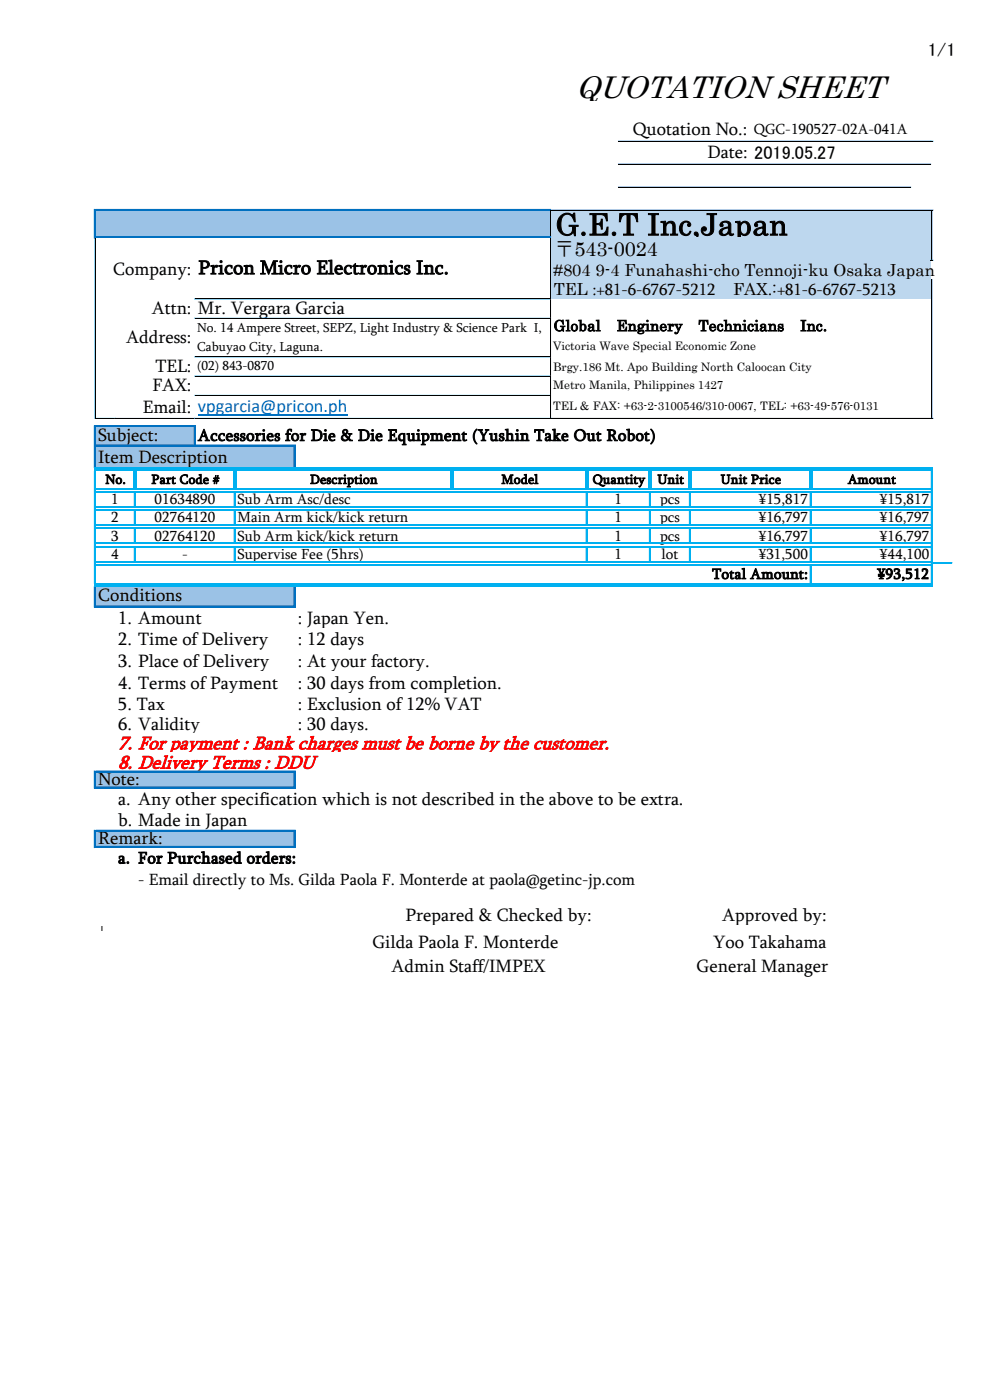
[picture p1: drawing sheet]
<svg xmlns="http://www.w3.org/2000/svg" width="210mm" height="297mm" viewBox="0 0 210 297" stroke-linecap="round" stroke-linejoin="round" font-family="sans-serif">
<defs><g id="words">
<text font-size="6.7" x="122.1" y="20.9">QUOTATION SHEET</text>
<text font-size="6.3" x="117.9" y="49.9">G.E.T Inc,Japan</text>
<text font-size="4.2" x="117.6" y="54.2">〒543-0024</text>
<g font-size="4.1" fill="#f00">
<text x="25.1" y="158.9">7. For payment : Bank charges must be borne by the customer.</text>
<text x="25.1" y="163">8. Delivery Terms : DDU</text>
</g>
<g font-size="3.9">
<text x="196.8" y="11.8">1/1</text>
<text x="134.2" y="28.7">Quotation No.:</text>
<text x="150.1" y="33.6">Date:</text>
<text x="159.9" y="33.7">2019.05.27</text>
<text x="24" y="58.4">Company: Pricon Micro Electronics Inc.</text>
<text x="32.2" y="66.6">Attn: Mr. Vergara Garcia</text>
<text x="26.7" y="72.8">Address:</text>
<text x="32.3" y="83">FAX:</text>
<text x="33" y="78.9">TEL:</text>
<text x="30.3" y="87.5">Email: vpgarcia@pricon.ph</text>
<text x="20.8" y="93.6">Subject:</text>
<text x="20.8" y="98.2">Item Description</text>
<text x="20.8" y="127.6">Conditions</text>
<text x="25.1" y="132.3">1. Amount</text>
<text x="25.1" y="136.9">2. Time of Delivery</text>
<text x="63.2" y="132.3">: Japan Yen.</text>
<text x="63.2" y="136.8">: 12 days</text>
<text x="25.1" y="141.5">3. Place of Delivery</text>
<text x="63.2" y="141.5">: At your factory.</text>
<text x="25.1" y="146.1">4. Terms of Payment</text>
<text x="63.2" y="146.1">: 30 days from completion.</text>
<text x="25.1" y="150.7">5. Tax</text>
<text x="25.1" y="154.9">6. Validity</text>
<text x="63.2" y="150.7">: Exclusion of 12% VAT</text>
<text x="63.2" y="154.9">: 30 days.</text>
<text x="20.8" y="166.5">Note:</text>
<text x="25.1" y="170.7">a. Any other specification which is not described in the above to be extra.</text>
<text x="20.8" y="179.1">Remark:</text>
<text x="25.1" y="175.3">b. Made in Japan</text>
<text x="86" y="195.3">Prepared &amp; Checked by:</text>
<text x="153.2" y="195.3">Approved by:</text>
<text x="20.8" y="198.2">]</text>
<text x="79" y="201">Gilda Paola F. Monterde</text>
<text x="151.3" y="201.1">Yoo Takahama</text>
<text x="83.1" y="206.1">Admin Staff/IMPEX</text>
<text x="147.7" y="206.1">General Manager</text>
</g>
<g font-size="3.5">
<text x="117.4" y="58.6">#804 9-4 Funahashi-cho Tennoji-ku Osaka Japan</text>
<text x="117.4" y="62.6">TEL :+81-6-6767-5212</text>
<text x="155.5" y="62.6">FAX.:+81-6-6767-5213</text>
<text x="42" y="93.5">Accessories for Die &amp; Die Equipment (Yushin Take Out Robot)</text>
<text x="25.1" y="183.1">a. For Purchased orders:</text>
<text x="29.3" y="187.7">- Email directly to Ms. Gilda Paola F. Monterde at paola@getinc-jp.com</text>
</g>
<g font-size="3.2">
<text x="159.9" y="28.4">QGC-190527-02A-041A</text>
<text x="117.4" y="70.2">Global　Enginery　Technicians　Inc.</text>
<text x="23.6" y="106.9">1</text>
<text x="32.7" y="106.9">01634890</text>
<text x="50.4" y="106.9">Sub Arm Asc/desc</text>
<text x="130.4" y="106.9">1</text>
<text x="140" y="106.9">pcs</text>
<text x="160.9" y="106.9">¥15,817</text>
<text x="186.6" y="106.9">¥15,817</text>
<text x="23.6" y="110.8">2</text>
<text x="32.7" y="110.8">02764120</text>
<text x="50.4" y="110.8">Main Arm kick/kick return</text>
<text x="130.4" y="110.8">1</text>
<text x="140" y="110.8">pcs</text>
<text x="160.9" y="110.8">¥16,797</text>
<text x="186.6" y="110.8">¥16,797</text>
<text x="23.6" y="114.7">3</text>
<text x="23.6" y="118.6">4</text>
<text x="32.7" y="114.7">02764120</text>
<text x="38.6" y="118.6">-</text>
<text x="50.4" y="114.7">Sub Arm kick/kick return</text>
<text x="50.4" y="118.6">Supervise Fee (5hrs)</text>
<text x="130.4" y="114.7">1</text>
<text x="130.4" y="118.6">1</text>
<text x="140" y="114.7">pcs</text>
<text x="140.3" y="118.6">lot</text>
<text x="160.9" y="118.6">¥31,500</text>
<text x="160.9" y="114.7">¥16,797</text>
<text x="186.6" y="114.7">¥16,797</text>
<text x="186.6" y="118.6">¥44,100</text>
<text x="151" y="122.8">Total Amount:</text>
<text x="186.1" y="122.8">¥93,512</text>
</g>
<g font-size="2.8">
<text x="41.8" y="70.4">No. 14 Ampere Street, SEPZ, Light Industry &amp; Science Park I,</text>
<text x="41.8" y="74.5">Cabuyao City, Laguna.</text>
<text x="41.8" y="78.5">(02) 843-0870</text>
<text x="22.4" y="102.6">No.</text>
<text x="32.1" y="102.6">Part Code #</text>
<text x="65.8" y="102.6">Description</text>
<text x="106.4" y="102.6">Model</text>
<text x="125.7" y="102.6">Quantity</text>
<text x="139.5" y="102.6">Unit</text>
<text x="152.9" y="102.6">Unit Price</text>
<text x="179.8" y="102.6">Amount</text>
</g>
<g font-size="2.5">
<text x="117.3" y="74.3">Victoria Wave Special Economic Zone</text>
<text x="117.3" y="78.6">Brgy.186 Mt. Apo Building North Caloocan City</text>
<text x="117.3" y="82.5">Metro Manila, Philippines 1427</text>
<text x="117.3" y="87">TEL &amp; FAX: +63-2-3100546/310-0067, TEL: +63-49-576-0131</text>
</g>
</g></defs>
<path d="M20.3 44.5h96.5v5.9h-96.5z" fill-rule="evenodd" fill="#9bc2e6"/>
<g fill="#bdd7ee">
<path d="M116.7 44.5h80.7v5.9h-80.7z" fill-rule="evenodd"/>
<path d="M116.7 50.3h80.7v5h-80.7z" fill-rule="evenodd"/>
<path d="M116.7 55.2h80.7v4.1h-80.7z" fill-rule="evenodd"/>
<path d="M116.7 59.3h80.7v4.1h-80.7z" fill-rule="evenodd"/>
</g>
<g fill="#9bc2e6">
<path d="M20.3 90.4h21.1v4.2h-21.1z" fill-rule="evenodd"/>
<path d="M20.3 94.5h42.2v5.2h-42.2z" fill-rule="evenodd"/>
<path d="M20.3 124.1h42.2v4.6h-42.2z" fill-rule="evenodd"/>
<path d="M20.3 163.7h42.2v3.4h-42.2z" fill-rule="evenodd"/>
<path d="M20.3 176.2h42.2v3.5h-42.2z" fill-rule="evenodd"/>
</g>
<path d="M42 88h31.8" fill="none" stroke="#0563c1" stroke-width=".28"/>
<path d="M131.2 30h66.2M20 44.4v6.1M20.4 44.4h96.4M20 90.3v8.9" fill="none" stroke="#0070c0" stroke-width=".21"/>
<path d="M131.1 30h66.3M20.2 50.5v38.3M116.8 44.7v5.5M197.7 44.6v10.7M197.7 59.3v29.5M20.2 88.7h96.5" fill="none" stroke="#000" stroke-width=".21"/>
<path d="M20.2 44.4v6.1M20.3 44.6h96.5M20.2 90.3v8.9" fill="none" stroke="#0070c0" stroke-width=".35"/>
<path d="M116.8 44.8v5.3M197.7 44.6v10.6M197.7 59.3v29.4" fill="none" stroke="#4472c4" stroke-width=".21"/>
<path d="M20.2 50.6v38.1M20.2 88.7h4.2M41.3 88.7h75.4" fill="none" stroke="#00b0f0" stroke-width=".21"/>
<path d="M24.5 88.7h16.8" fill="none" stroke="#5b9bd5" stroke-width=".21"/>
<g fill="#00b0f0">
<path d="M28.2 99.9h.7v3.6h-.7z" fill-rule="evenodd"/>
<path d="M49.4 99.9h.7v3.6h-.7z" fill-rule="evenodd"/>
<path d="M124.1 99.9h.7v3.6h-.7z" fill-rule="evenodd"/>
<path d="M137.5 99.9h.7v3.6h-.7z" fill-rule="evenodd"/>
<path d="M146 99.9h.7v3.6h-.7z" fill-rule="evenodd"/>
<path d="M171.6 99.9h.7v3.6h-.7z" fill-rule="evenodd"/>
</g>
<g fill="none" stroke="#00b0f0" stroke-width=".21">
<path d="M20 100v23.7M197.5 100v23.7M28.5 104.6v2.7M28.5 108.4v2.8M28.5 112.3v2.8M28.5 116.2v2.7M49.7 104.6v2.7M49.7 108.4v2.8M49.7 112.3v2.8M49.7 116.2v2.7M124.3 104.6v2.7M124.3 108.4v2.8"/>
<path d="M124.3 112.3v2.8M137.7 104.6v2.7M137.7 108.4v2.8M137.7 112.3v2.8M146.2 104.6v2.7M146.2 108.4v2.8M146.2 112.3v2.8M171.8 104.6v2.7M171.8 108.4v2.8M171.8 112.3v2.8M171.8 116.2v2.7"/>
</g>
<g fill="none" stroke="#00b0f0" stroke-width=".35">
<path d="M20.2 99.9v23.8M197.7 99.9v23.8M20.3 119.2h177.6M20.3 119.9h177.6M28.6 104.5v2.8M28.6 108.4v2.8M28.6 112.3v2.8M28.6 116.2v2.8M49.8 104.5v2.8M49.8 108.4v2.8M49.8 112.3v2.8M49.8 116.2v2.8"/>
<path d="M124.5 104.5v2.8M124.5 108.4v2.8M124.5 112.3v2.8M137.9 104.5v2.8M137.9 108.4v2.8M137.9 112.3v2.8M146.3 104.5v2.8M146.3 108.4v2.8M146.3 112.3v2.8M172 104.5v2.8M172 108.4v2.8M172 112.3v2.8"/>
<path d="M172 116.2v2.8"/>
</g>
<path d="M41.2 90.6v4.1M62.4 94.7v4.5M20 124.5v4.3M62.4 124.5v4.3M20 163.5v3.7M20 176.1v3.7M62.4 163.9v3.3M62.4 176.5v3.3" fill="none" stroke="#0070c0" stroke-width=".21"/>
<path d="M41.3 90.6v4.1M62.5 94.7v4.5M20.2 124.4v4.5M62.5 124.4v4.5M20.2 163.5v3.8M20.2 176.1v3.7M62.5 163.9v3.4M62.5 176.4v3.4" fill="none" stroke="#0070c0" stroke-width=".35"/>
<path d="M116.8 50.6v38.1" fill="none" stroke="#4472c4" stroke-width=".21"/>
<path d="M116.8 50.5v38.3" fill="none" stroke="#000" stroke-width=".21"/>
<path d="M95.4 99.9h.7v3.6h-.7z" fill-rule="evenodd" fill="#00b0f0"/>
<path d="M197.4 30h.5M197.4 55.2h.5M41.3 63.4h75.4M41.3 67.5h75.4M41.3 75.7h75.4M41.3 79.8h75.4M41.3 83.9h75.4M124.3 116.2v2.7M137.7 116.2v2.7M146.2 116.2v2.7M171.8 120.1v3.6" fill="none" stroke="#00b0f0" stroke-width=".21"/>
<path d="M124.5 116.2v2.8M137.9 116.2v2.8M146.3 116.2v2.8M172 120v3.7" fill="none" stroke="#00b0f0" stroke-width=".35"/>
<g fill="#000">
<path d="M197.4 29.9l.5 .1z" fill-rule="evenodd"/>
<path d="M197.3 55.2l.6 .1z" fill-rule="evenodd"/>
</g>
<path d="M131.2 34.8h66.2M131.2 39.7h61.9M20.4 50.2h96.4M20.4 90.3h21.1M20.4 94.4h42.2" fill="none" stroke="#0070c0" stroke-width=".21"/>
<path d="M131.1 34.8h66.3M131.1 39.7h62.1M116.8 44.6h81.1M41.3 63.4h75.4M41.3 67.5h75.4M41.3 75.7h75.4M41.3 79.8h75.4M41.3 83.9h75.4M116.8 88.7h81.1" fill="none" stroke="#000" stroke-width=".21"/>
<path d="M116.8 44.6h81.1M116.8 88.7h81.1" fill="none" stroke="#4472c4" stroke-width=".21"/>
<path d="M20.3 50.4h96.5M20.3 90.4h21.2M20.3 94.5h42.4" fill="none" stroke="#0070c0" stroke-width=".35"/>
<path d="M20 99.2h177.9v.7h-177.9z" fill-rule="evenodd" fill="#00b0f0"/>
<path d="M20.3 103.6h177.6M20.3 104.3h177.6M20.3 107.5h177.6M20.3 108.2h177.6M20.3 111.4h177.6M20.3 112.1h177.6M20.3 115.3h177.6M20.3 116h177.6M197.8 119.5h4.1" fill="none" stroke="#00b0f0" stroke-width=".35"/>
<path d="M197.9 119.4h4" fill="none" stroke="#00b0f0" stroke-width=".21"/>
<path d="M20 123.7h177.9v.7h-177.9z" fill-rule="evenodd" fill="#00b0f0"/>
<path d="M20.4 128.5h42.2M20.4 163.5h42.2M20.4 166.9h42.2M20.4 176.1h42.2M20.4 179.5h42.2" fill="none" stroke="#0070c0" stroke-width=".21"/>
<path d="M20.3 128.7h42.4M20.3 163.7h42.4M20.3 176.3h42.4M20.3 179.6h42.4" fill="none" stroke="#0070c0" stroke-width=".35"/>
<path d="M20.3 167.1h42.4" fill="none" stroke="#0070c0" stroke-width=".36"/>
<use href="#words"/>
</svg>
